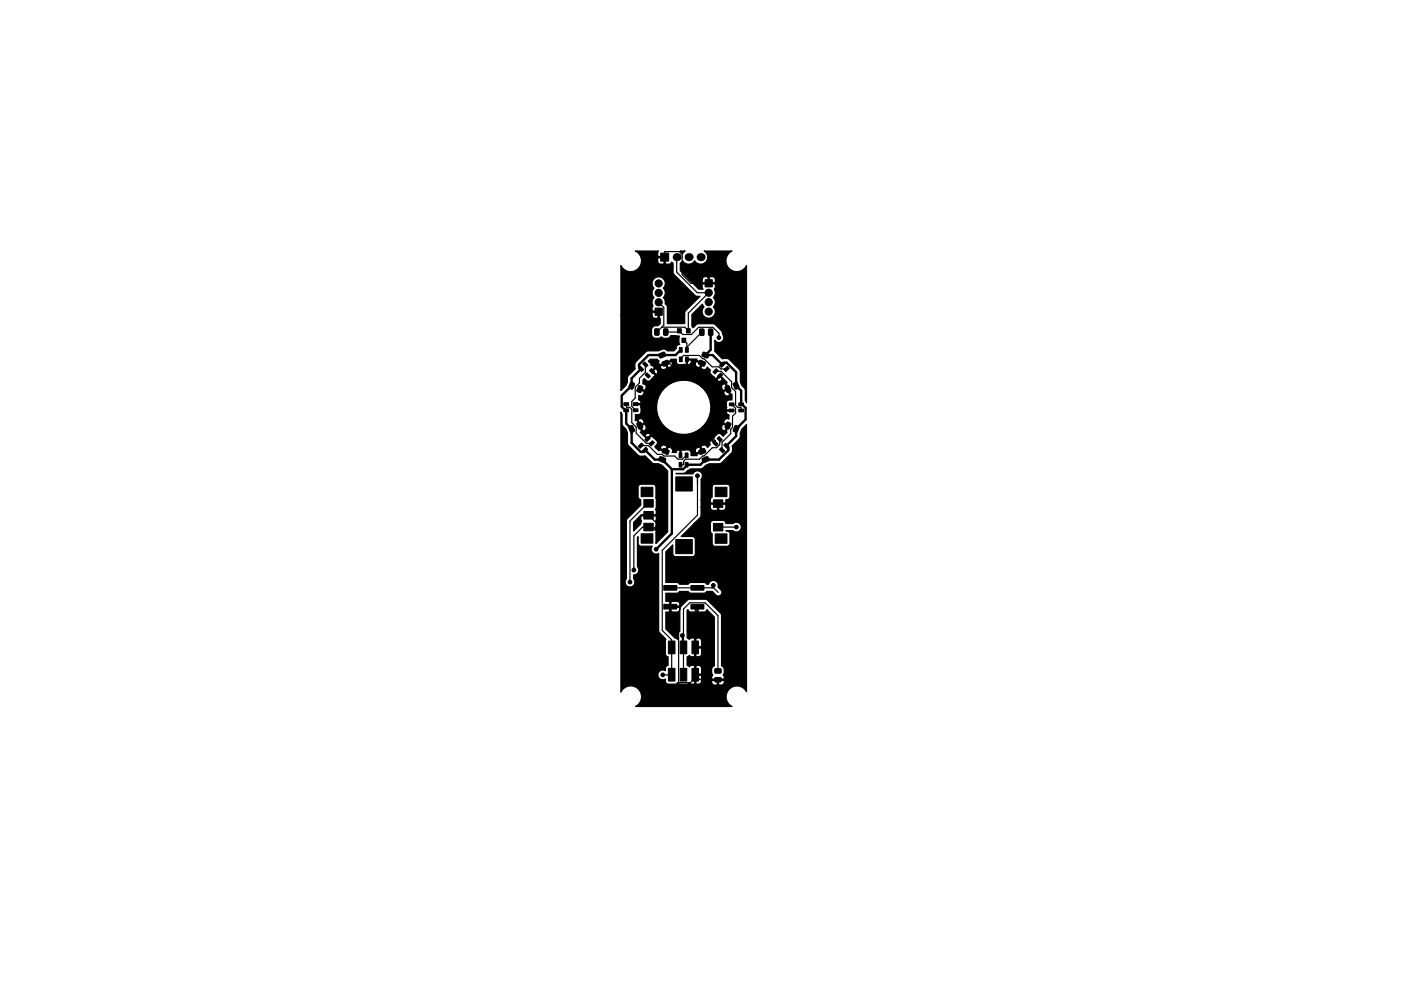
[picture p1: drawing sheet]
<svg xmlns="http://www.w3.org/2000/svg" width="297mm" height="210mm" viewBox="0 0 297 210" stroke-linecap="round" stroke-linejoin="round" font-family="sans-serif">
<g fill="#000" stroke="#000" stroke-width=".21">
<path d="M140.1 53.7h1.7v1.7h-1.7zM149.5 59.3h1.5v1.6h-1.5zM135.3 78.1l.5-.4 .7 .7-.4 .4zM136.3 77.2l.4-.4 .7 .7-.4 .4zM136.8 79.5l.4-.4 .7 .7-.4 .4zM138.1 78.2l.7 .7-.4 .4-.7-.7zM138.9 65.4h1.5v1.5h-1.5zM138.9 69.8l.8 .1-.1 1.2-.8-.1zM139.7 75.1l1.1-.4 .3 .7-1.1 .6-.3-.6zM140.7 69.8l.9 .1-.1 1.2-.8-.1zM140.4 76.8l1.1-.4 .4 .8-1.2 .5-.3-.6zM143.6 69.7h.8v.9h-.8z"/>
<path d="M144.6 71.7h.8v.9h-.8zM144 75.7h.6v1h-.6zM144 73.7h.6v1h-.6zM145.5 69.7h.8v.9h-.8zM145.3 75.7h.6v1h-.6zM145.3 73.7h.6v1h-.6zM148.3 76.5l.3-.1 1 .5-.3 .8h-.2l-1-.4zM148.4 69.8l.8 .1v1.2h-.8zM149.1 74.8l.2-.1 1 .4-.2 .8-.3 .1-.9-.5zM150.3 69.8l.8 .1v1.2h-.9zM151.9 78.2l.4 .4-.7 .7-.5-.4zM152.6 77.5l.7-.7 .4 .4-.7 .7z"/>
<path d="M153.5 78.4l.7-.7 .4 .4-.7 .7zM132.3 85.4h1v.6h-1zM132.3 86.7h1v.6h-1zM133.7 81.1h.3l.6 .4-.6 1.1-.7-.4zM133.3 90.5l.8-.2 .5 1-.1 .2-.8 .2-.4-.9zM134.3 85.4h1v.6h-1zM134.3 86.7h1v.6h-1zM135.4 81.9l.3-.1 .6 .4-.6 1.1-.7-.4zM135.1 89.8l.8-.2 .4 .9-.1 .3-.8 .2-.4-1zM136 94l.4 .4-.7 .7-.4-.4zM136.2 95.6l.7-.7 .4 .4-.7 .7zM137.4 92.6l.4 .4-.7 .7-.4-.4z"/>
<path d="M137.6 94.2l.7-.7 .5 .4-.7 .7zM139.9 96.9h.3l.9 .4-.2 .8h-.2l-1-.4zM140.6 95.2l.3-.1 .9 .5-.2 .8h-.2l-1-.4zM144 98.1h.6v1h-.6zM144 96.1h.6v1h-.6zM145.3 98.1h.6v1h-.6zM145.3 96.1h.6v1h-.6zM148.2 95.6l1.1-.5 .3 .8-1.1 .5-.4-.6zM148.9 97.3l1.1-.4 .3 .7-1.1 .5-.4-.6zM151.5 93.5l.7 .7-.4 .5-.7-.7zM152.5 92.6l.7 .7-.5 .4-.7-.7zM152.8 79.1l.4 .5-.7 .7-.4-.5z"/>
<path d="M152.9 94.9l.8 .8-.5 .4-.7-.7zM153.4 94.5l.5-.5 .7 .7-.4 .5zM154.1 89.6h.3l.6 .3-.6 1.1-.7-.3zM153.8 82l.7-.2 .5 1-.1 .2-.8 .3-.4-1zM154.6 86.8h1v.6h-1zM154.6 85.5h1v.6h-1zM155.9 90.3h.2l.6 .3-.5 1.2-.8-.4zM155.5 81.3l.8-.2 .4 1v.2l-.8 .2-.5-.9zM156.6 86.8h1v.6h-1zM156.6 85.5h1v.6h-1zM135.9 103.4h2.5v2h-2.5zM135.9 113.2h2.5v2h-2.5z"/>
<path d="M136.5 111h2v1.6h-2zM136.5 108.5h2v1.6h-2zM136.5 106h2v1.6h-2zM143.3 101.2h3.5v3h-3.5zM143.3 114.5h3.5v3h-3.5zM151.3 106h2v1.6h-2zM151.3 111h2v1.6h-2zM151.6 113.3h2.5v2h-2.5zM151.6 103.4h2.5v2h-2.5zM141.7 136h1.4v2.7h-1.4zM140.7 128.2h2.8v1h-2.8zM140.7 124.2h2.8v1h-2.8z"/>
<path d="M144.2 136h1.4v2.7h-1.4zM146.7 136h1.4v2.7h-1.4zM146.5 128.2h2.7v1h-2.7zM146.5 124.2h2.7v1h-2.7zM141.7 141.8h1.4v2.7h-1.4zM144.2 141.8h1.4v2.7h-1.4zM146.7 141.8h1.4v2.7h-1.4zM151.6 141.9h1.2l.1 .8-1.3 .1zM151.6 143.8h1.2l.1 .8-1.3 .1z"/>
<circle cx="139.6" cy="62.1" r=".76"/>
<circle cx="139.6" cy="60.1" r=".76"/>
<circle cx="139.6" cy="64.1" r=".76"/>
<circle cx="142.7" cy="77.8" r=".4"/>
<circle cx="150.3" cy="62.1" r=".76"/>
<circle cx="150.3" cy="66.1" r=".76"/>
<circle cx="150.3" cy="64.1" r=".76"/>
<circle cx="152.4" cy="71.6" r=".4"/>
<circle cx="137" cy="86.1" r=".4"/>
<circle cx="149.9" cy="91.8" r=".4"/>
<circle cx="150.4" cy="99.8" r=".4"/>
<circle cx="132.5" cy="109.1" r=".4"/>
<circle cx="139.1" cy="116.5" r=".4"/>
<circle cx="139.1" cy="112.2" r=".4"/>
<circle cx="147.9" cy="100.9" r=".4"/>
<circle cx="156.1" cy="111.8" r=".4"/>
<circle cx="133.6" cy="123.5" r=".4"/>
<circle cx="134.4" cy="120.9" r=".4"/>
<circle cx="144.7" cy="134.8" r=".4"/>
<circle cx="151.2" cy="124.2" r=".4"/>
<circle cx="140.5" cy="143.2" r=".4"/>
</g>
<g fill="#000">
<circle cx="143.5" cy="54.6" r=".85"/>
<circle cx="146" cy="54.6" r=".85"/>
<circle cx="148.5" cy="54.6" r=".85"/>
</g>
<path d="M144.3 74.2l-1.1 1.1h-5.7l-2 2v.5l.4 .5-2 2v1.5l-2.1 2.1v2.4l.8 .7h.2v2.9l1.1 1.1v3l2 1.9h.5l.4-.4 2 2h1.6l2 2.1M150.7 70.5v3.7l-1.1 1.1h1.5l2 2.1 .5-.5h.4l2.1 2.1v2.8l1 1.1v2.9h.2l.8 .7v2.5l-2 2v1.5l-2.1 2.1 .4 .4v.5l-2 2h-2.8l-1.1 1.1h-2.9v.2l-.8 .8h-2.4M142.4 99.6v13.6l-3.3 3.3" fill="none" stroke="#000" stroke-width=".5"/>
<g fill="none" stroke="#000" stroke-width=".25">
<path d="M140.9 54.6l.1-1.2h3l.6 .6v4.3l1.9 1.8h3.8M143.5 54.6v3.1l4.3 4.4h2.5l-4.4 4.3v3.8M136.8 77.3v1.7l-1.2 1.3v1l-.9 .8v2.4l-.8 .7v1l.9 .8M139.6 64.1l1.1 1.1v3.8l-1.4 1.4M139.7 66.1l.1 .2M140.3 69.4h4.9l.7 .7M141.1 77.1h.8l.8 .7M141.1 70.4h2.7l.2-.2 .8 .8h1.8l1.5-1.6h3.1l1.2 1.3v.9M144.3 76.2v-.2l.7-.6h3.3l.7 .7h.3l1.7 1.7h1.4l.5 .5h1.1M145 72.2l.6 .6v1.4M148.8 70.5l-3.2 3.1M151.7 78.8h1.2l2.2 2.2v1.2l.9 .9v2.9l.4 .4h.6l.1 .7"/>
<path d="M132.8 85.7l.1 .7h.6l.4 .4v2.9l1 .9v1.3l2.1 2.2h1.2M134.8 85.7h1.9l.3 .4M134.8 87h.1M135.9 94.6h1.6l1.9 1.8h1l.3 .4h2.3l.7 .6h1l.9-.8M149.9 91.8l1.8 1.7v.6M150.4 99.8l.4 .4h.2M152.6 93.2v1.1l-.6 .7h-1l-1.7 1.7h-.3l-.7 .7h-2.9l-.4 .4v.7l-.7 .1M155.1 85.8l.9 .8v1.1l-.7 .6v2.4l-.4 .4v.9l-1.8 1.8v1.7M155.1 85.8h.1M137.5 111.8h-1.2l-1.9 1.9v7.2l-.2-.1M137.5 109.3l1.6 1.6v1.3M137.5 106.8h-.2l-3.7 3.7v13"/>
<path d="M147.9 100.9v8.4l-7.5 7.5v17l2 2v7.4h-1.9M156.1 111.8h-3.8M142.1 128.7v.8l1.8 1.7v13.6h2.5l1-1v-14.6l.5-.5M142.1 124.7h9.2l1 1M144.7 134.8v2.3l.2 .3M151.2 124.2v.3l-.2 .2M147.4 143.2l1.1 1h3.7M152.2 142.3v-11.7l-2.7-2.7h-3.3l-1.3 1.3v14"/>
</g>
<path d="M134.7 53.3h4.9l-.2 .4v.6l.2 .1h1.5v1.5l.1 .1h.8l.4-.4 .3 .2v1.9l.2 .6 4.4 4.3 .4 .3h.7l-3.1 3.1-.1 .4v2.3h-3.7v-3.6l-.5-.7v-.7l-.4-.6a1.38 1.38 0 0 0 0-2 1.4 1.4 0 0 0 0-2 1.4 1.4 0 0 0-1.9 0 1.4 1.4 0 0 0 0 2 1.38 1.38 0 0 0 0 2 1.49 1.49 0 0 0-.3 1.8l-.2 .5 .1 .5 .1 .1h1.4v1.4l.2 .1v1.2l-.5 .4a1.02 1.02 0 0 0-1.4 .9v.9a1 1 0 0 0 1.4 .9l.7-.4a1.35 1.35 0 0 0 1.7 .2l.3-.4 1.8 .1-.1 1.3 .2 .5a.68 .68 0 0 0-.7 .8l-.5 .5h-1.4a.88 .88 0 0 0-1.1-.3l-.8 .3h-2.1l-.6 .3-2.2 2.1-.1 .5 .1 .9-1.5 1.6-.2 .5a2.65 2.65 0 0 1-1.4 2.5v-15.9h6.6a.64 .64 0 0 0 .7 .6h.5l.1-.1v-1.1h-1.1l-.1 .1-.1 .5h-6.6v-10.6a2.3 2.3 0 0 0 2.6 1.3 2.3 2.3 0 0 0 1.8-2.2h3.4a.64 .64 0 0 0 .7 .6h.5l.2-.1v-1.2h-1.2l-.2 .1v.6h-3.4a2.26 2.26 0 0 0-1.3-2.1zM144.2 53.3h1.1l-.6 .5zM144.2 55.8l.5-.5a1.49 1.49 0 0 0 2.6 0 1.49 1.49 0 0 0 2.3 .3 1.49 1.49 0 0 0-.3-2.3h5.9a2.3 2.3 0 0 0-.6 3.7 2.3 2.3 0 0 0 3.7-.7v29.2l-.3-.5v-2.3l-.7-.9-.3-.8-.1-2.4-2.4-2.4-.5-.1h-.8l-1.7-1.6 .1-2.3a1.04 1.04 0 0 0 1.5 .2 1.04 1.04 0 0 0 .1-1.5l-.2-.7-1.7-1.5h-3.3l-1.1 .9-.2-.4v-2.5l2.2-2.2 .4 .6a1.4 1.4 0 0 0 0 2 1.4 1.4 0 0 0 2 0 1.4 1.4 0 0 0-.1-2 1.38 1.38 0 0 0 0-2 1.49 1.49 0 0 0 .3-1.8l.2-.4v-.5l-.2-.2h-2.5l-.1 .2v.5l.2 .4h-.9l-2-2h2.7v.5l.1 .2h1.1v-1.1h.3v1.1h1.1l.2-.2v-.5a.64 .64 0 0 0-.7-.6h-.5l-.1 .2-.9-.2a.64 .64 0 0 0-.6 .6h-2.7l-2-1.9zM137.4 76.6l.5-.4h1.4l.4 .3-.1 .4 .2 .4 .2 .1 .6-.3h.7l.3 .8 .2 .1 .5-.2a.6 .6 0 0 0-.1-1.1l-.9 .4h-.7l1.5-.6 .1-.3h1.2v.5a.64 .64 0 0 0 .6 .7h1.3l.2-.2v-.8h.3v.8l.1 .2 1.5-.2 .2 .5 .6 .3 .2-.1 .3-.8-1-.4-.2 .1-.1 .4h-1.1l.2-.2 .1-.5-.2-.1h-.9v-.2h2.3v.3l1.2 .5-.4 1a.73 .73 0 0 0 1.2 .1l.2-.2 .7 .6-.2 .4 .1 .4 1 1h.3l.7-.8 1.6 1.7-.2 .2 .4 1.1 .5 1.1h.3v1.3h-.7l-.4 .2-.1 1.7 .2 .2 1-.1v.3h-1a.5 .5 0 0 0-.1 .6 .5 .5 0 0 0 .5 .2l-.1 .9a.66 .66 0 0 0-.9 .3l-.2 .4 .1 .2 1 .4-.5 1.2 .2 .3-.9 .9-.6-.6h-.4l-.3 .2-.9 .9v.2l.7 .7-.2 .2-.7-.7a.5 .5 0 0 0-.4 .3 .5 .5 0 0 0 .1 .6l-.6 .6-.1-.2a.64 .64 0 0 0-.8-.3l-.4 .1-.1 .2 .4 1.1-1.2 .4v.4h-1.3v-.7l-.2-.4h1.1l.1 .4 .2 .1 1-.4-.3-.8a.74 .74 0 0 0-1 .7l-2.8-.1-.2 .1v1.1h-.3l.1-1.1a.5 .5 0 0 0-.6 0 .5 .5 0 0 0-.3 .5l-.8-.1a.66 .66 0 0 0-.3-1l-.4-.1h-.2l-.4 1.1-1.2-.6-.3 .2-.7-.6h1l.1 .2 1 .4 .3-.8-.1-.2-.5-.2a.68 .68 0 0 0-.8 .6h-1l-.2-.2 .5-.5 .1-.5-1.1-1.3h-.2l-.8 .8-1-1h.5v.2l.5 .5 .6-.6a.55 .55 0 0 0-.5-.5 .55 .55 0 0 0-.6 .4h-.5l-.6-.6 .3-.3-.4-1h.2l.4 .9 .2 .1a.68 .68 0 0 0 .6-.9l-.2-.4-.2-.1-1 .4-.5-1.1-.4-.1h.6l.4 .9 .8-.3 .1-.2-.2-.5a.6 .6 0 0 0-1.1 .1h-.6v-1.2h.7l.4-.3 .1-1.6h3.3v1a5.7 5.7 0 0 0 9.5 3.7h4.3l.2 .4 .4 .2 .2-.1 .4-.9-.8-.4-.2 .1-.2 .7h-4.3a5.7 5.7 0 0 0 1.1-7.6h3.6l.2 .4a.6 .6 0 0 0 .5 .4 .6 .6 0 0 0 .6-.3l-.4-1-.8 .3-.1 .2h-3.6l-1.1-1.1h4.3l.2 .6 .2 .1 .8-.3-.4-1a.59 .59 0 0 0-.8 .6h-4.3l-.4-.3a5.8 5.8 0 0 0-9.1 4.3h-3.3l-.2-.2h-1v-.3h1a.5 .5 0 0 0 .1-.5 .5 .5 0 0 0-.5-.3l.1-.9a.66 .66 0 0 0 1-.3l.2-.4-.1-.2-1-.4 .1-.2 1 .4 .2-.1 .2-.5a.61 .61 0 0 0-.7-.7v-.9l.3-.3 .5 .5a.73 .73 0 0 0 1-.3h13.9l.1 .3a.61 .61 0 0 0 1-.5l-.5-.4-.6 .6h-13.9l.7-.7v-.3l-.7-.7h.3l.6 .6a.54 .54 0 0 0 .4-.6 .54 .54 0 0 0-.5-.5l-.5 .5-.3-.1 .6-.6v-.3h1.3l.1 .2a.64 .64 0 0 0 .8 .4l.4-.2 .1-.2-.4-.8-.9 .4-.1 .2h-1.3l-.2-.1a.42 .42 0 0 1-.5-.1 .42 .42 0 0 1-.1-.5zM131.6 87.4l.3 .5 .1 2.3 .7 .9 .3 .7v2.2l.2 .4 2.2 2.2 .5 .2 .8-.1 1.6 1.5 .6 .2a2.85 2.85 0 0 1 2.7 1.5v12.9l-2.5 2.5v-4.3a.64 .64 0 0 1 0-.9v-.5l-.1-.1h-3l-.1 .1v.6l.2 .4-.2 .6-1.6 1.5v-1.9l1.7-1.6h3l.1-.2v-.6a.4 .4 0 0 1 0-.7v-4.3a.64 .64 0 0 0-.7-.7h-2.5l-.4 .2-.2 .5v2a.63 .63 0 0 0 .6 .6v1.2l-2.9 2.8-.2 .4v12.4a1.04 1.04 0 0 0 .1 1.5 1.04 1.04 0 0 0 1.4-.1 1.04 1.04 0 0 0 0-1.4v-.8h.2a1.04 1.04 0 0 0 .9-.7 1.04 1.04 0 0 0-.3-1.1v-6.2l.2-.1v1.5l.3 .4 2.7 .1a1.04 1.04 0 0 0 0 1.3 1.04 1.04 0 0 0 1.4 .2l-.1 16.4 .3 .5 1.3 1.3-.1 .4v2.7a.63 .63 0 0 0 .5 .6v1.9l-.5 .4v.7a1.04 1.04 0 0 0-1.6 .9 1.04 1.04 0 0 0 1.6 .9v.7l.5 .3h1.6l.5-.3 .4 .3h1.5l.6-.3 .3 .3h.6l.2-.1v-1.7h.2v1.7a.74 .74 0 0 0 1.2-.2l2.2-.1a.64 .64 0 0 0 .6 .6h.4l.2-.1v-.9h.2v.9l.2 .1h.5a.6 .6 0 0 0 .4-1h-2.4l-.1 .4h-2.2v-1.3l-.1-.1h-1.3v-2h.2v1.7h1.1l.1-.1v-1.2l-.1-.3-.4-.2-.9 .1-.2-.1h-.4l-.5 .3-.5-.3v-1.9l.5-.3 .4 .3h.5l.2-.1v-1.7h.2v1.7a.73 .73 0 0 0 1.2-.4v-1.2l-.1-.1h-1.3v-2h.2v1.7h1.1l.1-.1v-1.1a.64 .64 0 0 0-.6-.6h-.4l-.2 .1-.9-.1-.4 .3-.5-.3v-5.9l.2-.2 .1 .4 .4 .1 1.2 .1 .1-.2v-1h.3v1l.2 .2 1.2-.1 .3-.1 .2-.4 1.6 1.6v10.4l-.2 .1a1.4 1.4 0 0 0-.2 1.8l-.2 .4 .1 .5h2.4l.1-.5a.48 .48 0 0 1 0-.8 1.17 1.17 0 0 0-.5-1.5v-10.8l-.2-.4-2.8-2.7-.5-.3h-3.4l-1.7 1.6-.3 .5v4.7a1.03 1.03 0 0 0-.2 1.6l-.2 .2-.6-.3-1.9-2v-3.5h.6l.2-.2v-.9h.2v.9l.2 .2 1.2-.1a.61 .61 0 0 0 .4-1h-2v-1.1h.2v.9h1.8l.1-.2a.68 .68 0 0 0-.6-.8h-1.1l-.2 .1-1-.1v-1.7l2.4-.1 .5-.3h1.8l.6 .4h2.7l.6-.4h1.2l.8 .8a.76 .76 0 0 0 1-.1 .76 .76 0 0 0 0-1l-.6-.7a1.04 1.04 0 0 0-.7-1.3 1.04 1.04 0 0 0-1.3 .8h-.4l-.6-.4h-2.8l-.5 .4h-1.8l-.6-.4h-2.3v-6.5l1.4-1.5 .1 2 .2 .4 3.9 .1a.64 .64 0 0 0 .6-.6v-3l-.2-.5-.4-.2h-2.4l2.8-2.8h3.4v1.8l.4 .4 .1 2.4 .5 .3h2.5a.64 .64 0 0 0 .7-.6v-2.2a.7 .7 0 0 0-.9-.5h1.5a1.04 1.04 0 0 0 1.5 0 1.04 1.04 0 0 0 0-1.5 1.04 1.04 0 0 0-1.5 0l-1.5-.1a.64 .64 0 0 0-.6-.6h-2.2l-.4 .3-.1 .3h-3.4l1.4-1.4v-2h2a.64 .64 0 0 0 .7 .7h.7l.1-.2v-1.1h.3v1.1l.1 .2 1-.1 .3-.3 .1-.8-.2-.1h-2.9l-.2 .1v.5h-2v-1.6h2v.6l.2 .1h2.9l.2-.1v-.6h.2a.64 .64 0 0 0 .7-.6v-2l-.2-.5-.5-.2h-2.5a.64 .64 0 0 0-.6 .7v2.1l-.4 .5h-2v-4.4a1.04 1.04 0 0 0-.2-1.5 1.04 1.04 0 0 0-1.5 .4l-3.6-.1h1.9l1.2-.9h2.3l1-.8 .7-.3h2l.5-.2 2.3-2.2 .1-.5-.1-.9 1.5-1.4 .3-.7a2.31 2.31 0 0 1 1.3-2.4v56.7l-.2-.3a2.3 2.3 0 0 0-3.6-.2 2.3 2.3 0 0 0 .7 3.6h-20.5l.3-.2a2.3 2.3 0 0 0 .2-3.6 2.3 2.3 0 0 0-3.6 .8z" fill="#000" stroke="#000" stroke-width=".25"/>
</svg>
